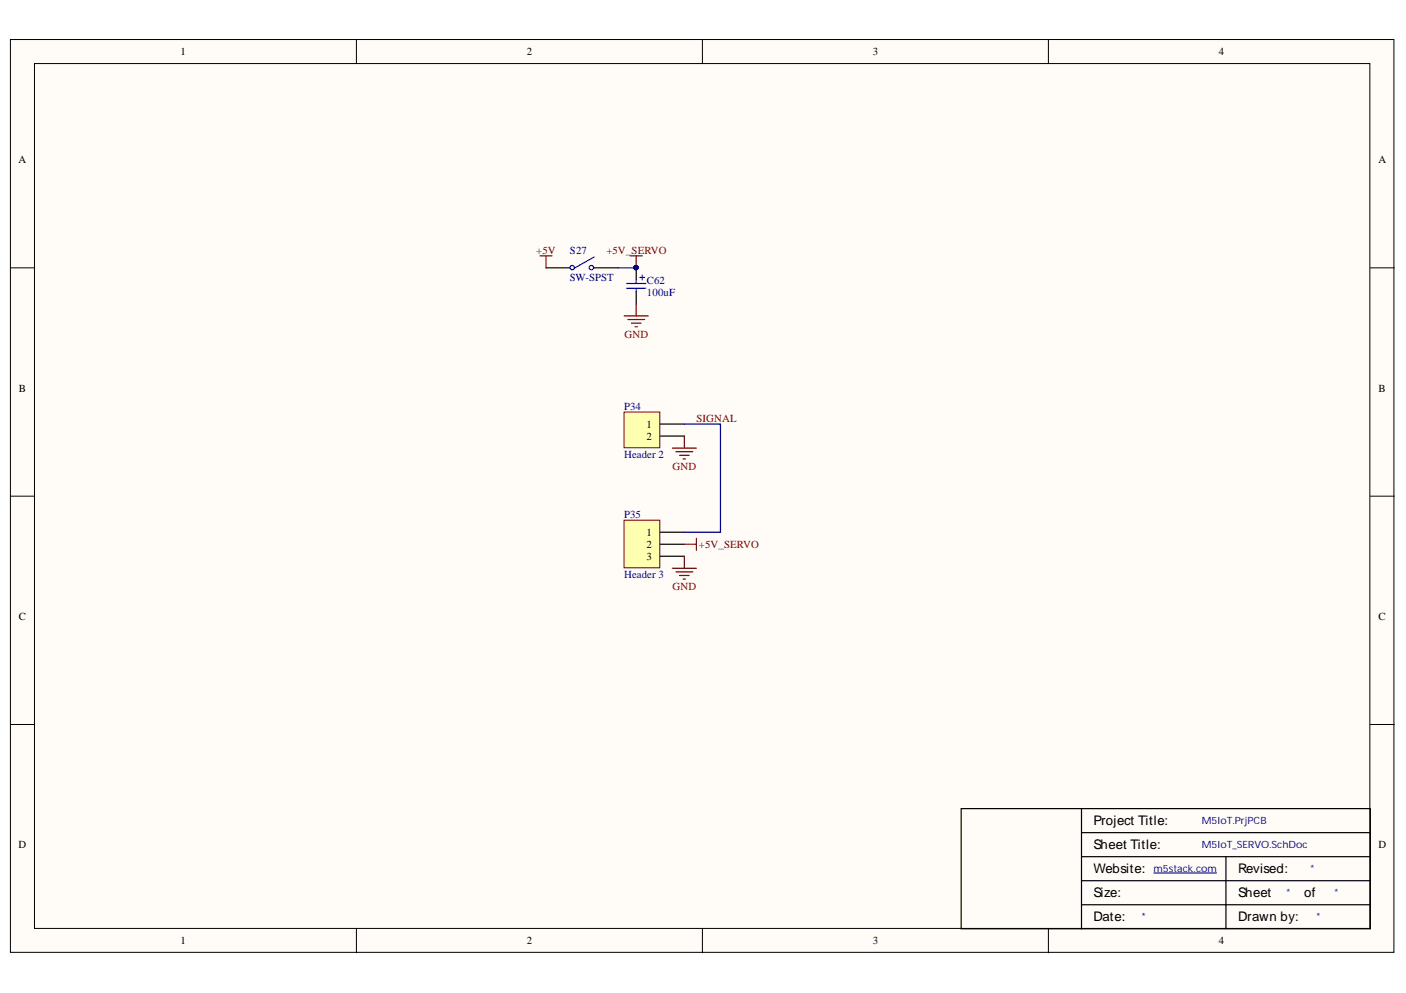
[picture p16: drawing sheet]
<svg xmlns="http://www.w3.org/2000/svg" width="297mm" height="210mm" viewBox="0 0 297 210" stroke-linecap="round" stroke-linejoin="round" font-family="sans-serif">
<defs><g id="words">
<g font-size="2.8">
<text x="231" y="174.4">Project Title:</text>
<text x="231" y="179.5">Sheet Title:</text>
<text x="231" y="184.6">Website:</text>
<text x="261.6" y="184.6">Revised:</text>
<text x="231" y="189.7">Size:</text>
<text x="261.6" y="189.7">Sheet</text>
<text x="275.5" y="189.7">of</text>
<text x="231" y="194.7">Date:</text>
<text x="261.6" y="194.7">Drawn by:</text>
</g>
<g font-size="2.3">
<text x="38.2" y="11.7">1</text>
<text x="111.3" y="11.7">2</text>
<text x="184.4" y="11.7">3</text>
<text x="257.5" y="11.7">4</text>
<text x="3.9" y="34.5">A</text>
<text x="291.3" y="34.5">A</text>
<text x="4" y="82.8">B</text>
<text x="291.3" y="82.8">B</text>
<text x="136.6" y="90.4">1</text>
<text x="136.6" y="92.9">2</text>
<text x="136.6" y="113.3">1</text>
<text x="136.6" y="115.8">2</text>
<text x="136.6" y="118.4">3</text>
<text x="4" y="131.1">C</text>
<text x="291.3" y="131.1">C</text>
<text x="3.9" y="179.3">D</text>
<text x="291.3" y="179.3">D</text>
<text x="38.2" y="199.6">1</text>
<text x="111.3" y="199.6">2</text>
<text x="184.4" y="199.6">3</text>
<text x="257.5" y="199.6">4</text>
</g>
<g font-size="2.3" fill="#800000">
<text x="113.3" y="53.6">+5V</text>
<text x="128.1" y="53.6">+5V_SERVO</text>
<text x="131.9" y="71.4">GND</text>
<text x="147.1" y="89.1">SIGNAL</text>
<text x="142.1" y="99.3">GND</text>
<text x="147.7" y="115.8">+5V_SERVO</text>
<text x="142.1" y="124.7">GND</text>
</g>
<g font-size="2.3" fill="#000080">
<text x="120.4" y="53.6">S27</text>
<text x="120.4" y="59.4">SW-SPST</text>
<text x="136.7" y="60">C62</text>
<text x="136.7" y="62.5">100uF</text>
<text x="131.8" y="86.6">P34</text>
<text x="131.8" y="96.7">Header 2</text>
<text x="131.8" y="109.5">P35</text>
<text x="131.8" y="122.2">Header 3</text>
</g>
<g font-size="2.1" fill="#000080">
<text x="253.9" y="174.2">M5IoT.PrjPCB</text>
<text x="253.9" y="179.3">M5IoT_SERVO.SchDoc</text>
<text x="243.7" y="184.3">m5stack.com</text>
<text x="276.8" y="184.3">*</text>
<text x="271.7" y="189.4">*</text>
<text x="281.9" y="189.4">*</text>
<text x="241.2" y="194.5">*</text>
<text x="278.1" y="194.5">*</text>
</g>
</g></defs>
<g fill="#fffcf8" stroke="#000" stroke-width=".21">
<path d="M2.2 8.4h292.3v192.9h-292.3z"/>
<path d="M7.3 13.4h282.1v182.9h-282.1z"/>
</g>
<path d="M75.3 8.4v5M148.4 8.4v5M221.5 8.4v5M2.2 56.6h5.1M289.5 56.6h5.1M2.2 104.9h5.1M289.5 104.9h5.1M2.2 153.1h5.1M289.5 153.1h5.1M75.3 196.3v5.1M148.4 196.3v5.1M221.5 196.3v5.1" fill="none" stroke="#000" stroke-width=".21"/>
<path d="M115.3 56.6h5.1M125.5 56.6h5.1M134.4 56.6v2.6M134.4 61.7v2.5M228.5 170.9h-25.4v25.4h25.4M228.5 170.9h61v25.4h-61M228.5 176h61M228.5 170.9v25.4M228.5 191.2h61M228.5 186.2h61M228.5 181.1h61M259 181.1v15.2" fill="none" stroke="#000" stroke-width=".25"/>
<path d="M243.7 184.5h13.3" fill="none" stroke="#000080" stroke-width=".21"/>
<g fill="none" stroke="#00f" stroke-width=".25">
<path d="M125.5 54.3l-4.1 2.3M132.4 59.9h4M134.4 59.2v.7M135.2 58.7h1M135.7 58.1v1.1M132.4 60.9h4M134.4 60.9v.8"/>
<circle cx="120.9" cy="56.6" r=".46"/>
<circle cx="124.9" cy="56.6" r=".46"/>
</g>
<path d="M114.1 54.1h2.5M115.3 54.1v2.5M133.1 54.1h2.6M134.4 54.1v2.5M131.9 66.8h5.1M132.6 67.5h3.6M133.4 68.3h2M134.2 69.1h.5M134.4 64.2v2.6" fill="none" stroke="#800000" stroke-width=".25"/>
<circle cx="134.4" cy="56.6" r=".46" fill="#000080" stroke="#000080" stroke-width=".21"/>
<path d="M131.8 87.1h7.6v7.5h-7.6z" fill="#ffffb0" stroke="#800000" stroke-width=".21"/>
<path d="M139.5 89.6h5.1M139.5 92.2h5.1" fill="none" stroke="#000" stroke-width=".25"/>
<path d="M131.8 110h7.6v10h-7.6z" fill="#ffffb0" stroke="#800000" stroke-width=".21"/>
<path d="M139.5 112.5h5.1M139.5 115h5.1M139.5 117.6h5.1" fill="none" stroke="#000" stroke-width=".25"/>
<path d="M142 94.7h5.1M142.8 95.5h3.6M143.6 96.2h2M144.3 97h.5M144.6 92.2v2.5M144.6 115h2.5M144.6 117.6v2.5M147.1 113.8v2.5M142 120.1h5.1M142.8 120.9h3.6M143.6 121.6h2M144.3 122.4h.5" fill="none" stroke="#800000" stroke-width=".25"/>
<path d="M130.6 56.6h3.8M144.6 89.6h7.6v22.9h-7.6" fill="none" stroke="#000080" stroke-width=".25"/>
<circle cx="134.4" cy="56.6" r=".46" fill="#000080" stroke="#000080" stroke-width=".21"/>
<use href="#words"/>
</svg>
